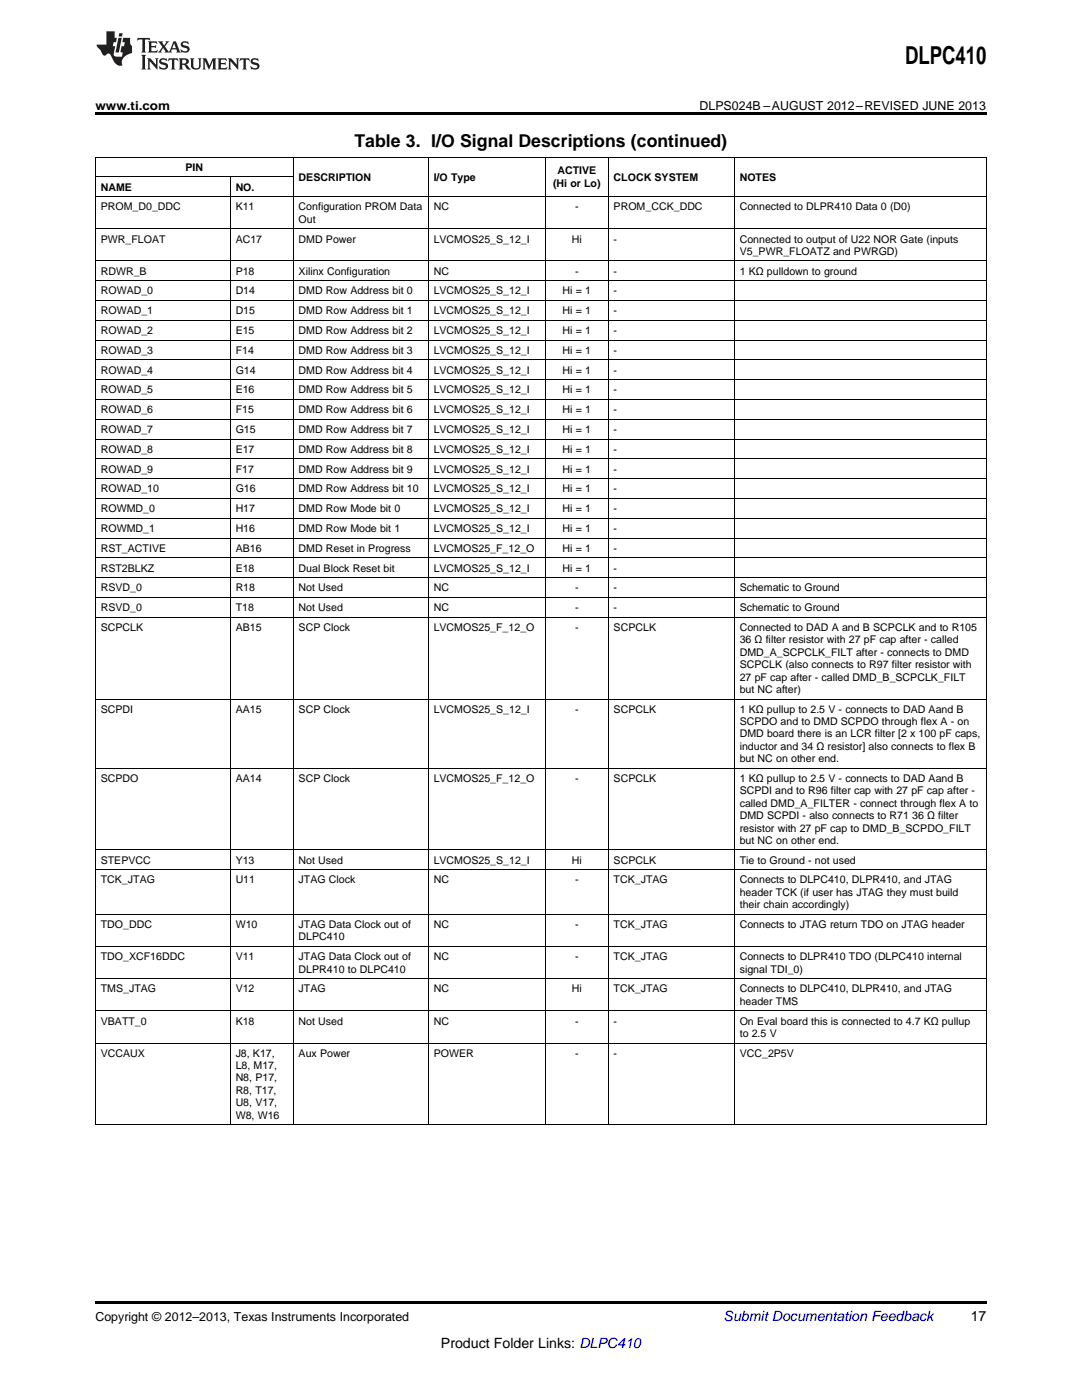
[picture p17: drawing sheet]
<svg xmlns="http://www.w3.org/2000/svg" width="216mm" height="279mm" viewBox="0 0 216 279" stroke-linecap="round" stroke-linejoin="round" font-family="sans-serif">
<defs><g id="words">
<text font-size="4.9" x="180.6" y="12.8">DLPC410</text>
<text font-size="3.5" x="70.7" y="29.3">Table 3. I/O Signal Descriptions (continued)</text>
<text font-size="2.8" fill="#0000c8" x="144.4" y="263.6">Submit Documentation Feedback</text>
<g font-size="2.8">
<text x="193.7" y="263.6">17</text>
<text x="88" y="269">Product Folder Links: DLPC410</text>
</g>
<g font-size="2.5">
<text x="19" y="21.9">www.ti.com</text>
<text x="139.6" y="21.9">DLPS024B –AUGUST 2012–REVISED JUNE 2013</text>
<text x="19" y="263.6">Copyright © 2012–2013, Texas Instruments Incorporated</text>
</g>
<g font-size="2.1">
<text x="37" y="34.1">PIN</text>
<text x="111.2" y="34.8">ACTIVE</text>
<text x="20.1" y="38">NAME</text>
<text x="20.1" y="42">PROM_D0_DDC</text>
<text x="47" y="38">NO.</text>
<text x="47" y="42">K11</text>
<text x="59.6" y="36.1">DESCRIPTION</text>
<text x="59.6" y="42">Configuration PROM Data</text>
<text x="86.5" y="36.1">I/O Type</text>
<text x="86.5" y="42">NC</text>
<text x="110.3" y="37.3">(Hi or Lo)</text>
<text x="114.8" y="42">-</text>
<text x="122.4" y="36.1">CLOCK SYSTEM</text>
<text x="122.4" y="42">PROM_CCK_DDC</text>
<text x="147.6" y="36.1">NOTES</text>
<text x="147.6" y="42">Connected to DLPR410 Data 0 (D0)</text>
<text x="59.6" y="44.4">Out</text>
<text x="20.1" y="48.4">PWR_FLOAT</text>
<text x="47" y="48.4">AC17</text>
<text x="59.6" y="48.4">DMD Power</text>
<text x="86.5" y="48.4">LVCMOS25_S_12_I</text>
<text x="114.1" y="48.4">Hi</text>
<text x="122.4" y="48.4">-</text>
<text x="147.6" y="48.4">Connected to output of U22 NOR Gate (inputs</text>
<text x="147.6" y="50.9">V5_PWR_FLOATZ and PWRGD)</text>
<text x="20.1" y="54.8">RDWR_B</text>
<text x="20.1" y="58.8">ROWAD_0</text>
<text x="47" y="54.8">P18</text>
<text x="47" y="58.8">D14</text>
<text x="59.6" y="54.8">Xilinx Configuration</text>
<text x="59.6" y="58.8">DMD Row Address bit 0</text>
<text x="86.5" y="54.8">NC</text>
<text x="86.5" y="58.8">LVCMOS25_S_12_I</text>
<text x="112.3" y="58.8">Hi = 1</text>
<text x="114.8" y="54.8">-</text>
<text x="122.4" y="54.8">-</text>
<text x="122.4" y="58.8">-</text>
<text x="147.6" y="54.8">1 KΩ pulldown to ground</text>
<text x="20.1" y="62.7">ROWAD_1</text>
<text x="47" y="62.7">D15</text>
<text x="59.6" y="62.7">DMD Row Address bit 1</text>
<text x="86.5" y="62.7">LVCMOS25_S_12_I</text>
<text x="112.3" y="62.7">Hi = 1</text>
<text x="122.4" y="62.7">-</text>
<text x="20.1" y="66.7">ROWAD_2</text>
<text x="20.1" y="70.6">ROWAD_3</text>
<text x="47" y="66.7">E15</text>
<text x="47" y="70.6">F14</text>
<text x="59.6" y="66.7">DMD Row Address bit 2</text>
<text x="59.6" y="70.6">DMD Row Address bit 3</text>
<text x="86.5" y="66.7">LVCMOS25_S_12_I</text>
<text x="86.5" y="70.6">LVCMOS25_S_12_I</text>
<text x="112.3" y="66.7">Hi = 1</text>
<text x="112.3" y="70.6">Hi = 1</text>
<text x="122.4" y="66.7">-</text>
<text x="122.4" y="70.6">-</text>
<text x="20.1" y="74.6">ROWAD_4</text>
<text x="47" y="74.6">G14</text>
<text x="59.6" y="74.6">DMD Row Address bit 4</text>
<text x="86.5" y="74.6">LVCMOS25_S_12_I</text>
<text x="112.3" y="74.6">Hi = 1</text>
<text x="122.4" y="74.6">-</text>
<text x="20.1" y="78.5">ROWAD_5</text>
<text x="20.1" y="82.5">ROWAD_6</text>
<text x="47" y="78.5">E16</text>
<text x="47" y="82.5">F15</text>
<text x="59.6" y="78.5">DMD Row Address bit 5</text>
<text x="59.6" y="82.5">DMD Row Address bit 6</text>
<text x="86.5" y="78.5">LVCMOS25_S_12_I</text>
<text x="86.5" y="82.5">LVCMOS25_S_12_I</text>
<text x="112.3" y="78.5">Hi = 1</text>
<text x="112.3" y="82.5">Hi = 1</text>
<text x="122.4" y="78.5">-</text>
<text x="122.4" y="82.5">-</text>
<text x="20.1" y="86.4">ROWAD_7</text>
<text x="47" y="86.4">G15</text>
<text x="59.6" y="86.4">DMD Row Address bit 7</text>
<text x="86.5" y="86.4">LVCMOS25_S_12_I</text>
<text x="112.3" y="86.4">Hi = 1</text>
<text x="122.4" y="86.4">-</text>
<text x="20.1" y="90.4">ROWAD_8</text>
<text x="20.1" y="94.3">ROWAD_9</text>
<text x="47" y="90.4">E17</text>
<text x="47" y="94.3">F17</text>
<text x="59.6" y="90.4">DMD Row Address bit 8</text>
<text x="59.6" y="94.3">DMD Row Address bit 9</text>
<text x="86.5" y="90.4">LVCMOS25_S_12_I</text>
<text x="86.5" y="94.3">LVCMOS25_S_12_I</text>
<text x="112.3" y="90.4">Hi = 1</text>
<text x="112.3" y="94.3">Hi = 1</text>
<text x="122.4" y="90.4">-</text>
<text x="122.4" y="94.3">-</text>
<text x="20.1" y="98.3">ROWAD_10</text>
<text x="47" y="98.3">G16</text>
<text x="59.6" y="98.3">DMD Row Address bit 10</text>
<text x="86.5" y="98.3">LVCMOS25_S_12_I</text>
<text x="112.3" y="98.3">Hi = 1</text>
<text x="122.4" y="98.3">-</text>
<text x="20.1" y="102.2">ROWMD_0</text>
<text x="20.1" y="106.2">ROWMD_1</text>
<text x="47" y="102.2">H17</text>
<text x="47" y="106.2">H16</text>
<text x="59.6" y="102.2">DMD Row Mode bit 0</text>
<text x="59.6" y="106.2">DMD Row Mode bit 1</text>
<text x="86.5" y="102.2">LVCMOS25_S_12_I</text>
<text x="86.5" y="106.2">LVCMOS25_S_12_I</text>
<text x="112.3" y="102.2">Hi = 1</text>
<text x="112.3" y="106.2">Hi = 1</text>
<text x="122.4" y="102.2">-</text>
<text x="122.4" y="106.2">-</text>
<text x="20.1" y="110.1">RST_ACTIVE</text>
<text x="47" y="110.1">AB16</text>
<text x="59.6" y="110.1">DMD Reset in Progress</text>
<text x="86.5" y="110.1">LVCMOS25_F_12_O</text>
<text x="112.3" y="110.1">Hi = 1</text>
<text x="122.4" y="110.1">-</text>
<text x="20.1" y="114.1">RST2BLKZ</text>
<text x="20.1" y="118">RSVD_0</text>
<text x="47" y="114.1">E18</text>
<text x="47" y="118">R18</text>
<text x="59.6" y="114.1">Dual Block Reset bit</text>
<text x="59.6" y="118">Not Used</text>
<text x="86.5" y="114.1">LVCMOS25_S_12_I</text>
<text x="86.5" y="118">NC</text>
<text x="112.3" y="114.1">Hi = 1</text>
<text x="114.8" y="118">-</text>
<text x="122.4" y="114.1">-</text>
<text x="122.4" y="118">-</text>
<text x="147.6" y="118">Schematic to Ground</text>
<text x="20.1" y="122">RSVD_0</text>
<text x="20.1" y="125.9">SCPCLK</text>
<text x="47" y="122">T18</text>
<text x="47" y="125.9">AB15</text>
<text x="59.6" y="122">Not Used</text>
<text x="59.6" y="125.9">SCP Clock</text>
<text x="86.5" y="122">NC</text>
<text x="86.5" y="125.9">LVCMOS25_F_12_O</text>
<text x="114.8" y="122">-</text>
<text x="114.8" y="125.9">-</text>
<text x="122.4" y="122">-</text>
<text x="122.4" y="125.9">SCPCLK</text>
<text x="147.6" y="122">Schematic to Ground</text>
<text x="147.6" y="125.9">Connected to DAD A and B SCPCLK and to R105</text>
<text x="147.6" y="128.4">36 Ω filter resistor with 27 pF cap after - called</text>
<text x="147.6" y="130.9">DMD_A_SCPCLK_FILT after - connects to DMD</text>
<text x="147.6" y="133.3">SCPCLK (also connects to R97 filter resistor with</text>
<text x="147.6" y="135.8">27 pF cap after - called DMD_B_SCPCLK_FILT</text>
<text x="20.1" y="142.2">SCPDI</text>
<text x="47" y="142.2">AA15</text>
<text x="59.6" y="142.2">SCP Clock</text>
<text x="86.5" y="142.2">LVCMOS25_S_12_I</text>
<text x="114.8" y="142.2">-</text>
<text x="122.4" y="142.2">SCPCLK</text>
<text x="147.6" y="138.3">but NC after)</text>
<text x="147.6" y="142.2">1 KΩ pullup to 2.5 V - connects to DAD Aand B</text>
<text x="147.6" y="144.7">SCPDO and to DMD SCPDO through flex A - on</text>
<text x="147.6" y="147.2">DMD board there is an LCR filter [2 x 100 pF caps,</text>
<text x="147.6" y="149.6">inductor and 34 Ω resistor] also connects to flex B</text>
<text x="147.6" y="152.1">but NC on other end.</text>
<text x="20.1" y="156.1">SCPDO</text>
<text x="47" y="156.1">AA14</text>
<text x="59.6" y="156.1">SCP Clock</text>
<text x="86.5" y="156.1">LVCMOS25_F_12_O</text>
<text x="114.8" y="156.1">-</text>
<text x="122.4" y="156.1">SCPCLK</text>
<text x="147.6" y="156.1">1 KΩ pullup to 2.5 V - connects to DAD Aand B</text>
<text x="147.6" y="158.5">SCPDI and to R96 filter cap with 27 pF cap after -</text>
<text x="147.6" y="161">called DMD_A_FILTER - connect through flex A to</text>
<text x="147.6" y="163.5">DMD SCPDI - also connects to R71</text>
<text x="147.6" y="165.9">resistor with 27 pF cap to DMD_B_SCPDO_FILT</text>
<text x="182" y="163.5">36 Ω filter</text>
<text x="20.1" y="172.4">STEPVCC</text>
<text x="47" y="172.4">Y13</text>
<text x="59.6" y="172.4">Not Used</text>
<text x="86.5" y="172.4">LVCMOS25_S_12_I</text>
<text x="114.1" y="172.4">Hi</text>
<text x="122.4" y="172.4">SCPCLK</text>
<text x="147.6" y="168.4">but NC on other end.</text>
<text x="147.6" y="172.4">Tie to Ground - not used</text>
<text x="20.1" y="176.3">TCK_JTAG</text>
<text x="47" y="176.3">U11</text>
<text x="59.6" y="176.3">JTAG Clock</text>
<text x="86.5" y="176.3">NC</text>
<text x="114.8" y="176.3">-</text>
<text x="122.4" y="176.3">TCK_JTAG</text>
<text x="147.6" y="176.3">Connects to DLPC410, DLPR410, and JTAG</text>
<text x="147.6" y="178.8">header TCK (if user has JTAG they must build</text>
<text x="20.1" y="185.2">TDO_DDC</text>
<text x="47" y="185.2">W10</text>
<text x="59.6" y="185.2">JTAG Data Clock out of</text>
<text x="86.5" y="185.2">NC</text>
<text x="114.8" y="185.2">-</text>
<text x="122.4" y="185.2">TCK_JTAG</text>
<text x="147.6" y="181.3">their chain accordingly)</text>
<text x="147.6" y="185.2">Connects to JTAG return TDO on JTAG header</text>
<text x="20.1" y="191.6">TDO_XCF16DDC</text>
<text x="47" y="191.6">V11</text>
<text x="59.6" y="187.7">DLPC410</text>
<text x="59.6" y="191.6">JTAG Data Clock out of</text>
<text x="86.5" y="191.6">NC</text>
<text x="114.8" y="191.6">-</text>
<text x="122.4" y="191.6">TCK_JTAG</text>
<text x="147.6" y="191.6">Connects to DLPR410 TDO (DLPC410 internal</text>
<text x="59.6" y="194.1">DLPR410 to DLPC410</text>
<text x="147.6" y="194.1">signal TDI_0)</text>
<text x="20.1" y="198">TMS_JTAG</text>
<text x="47" y="198">V12</text>
<text x="59.6" y="198">JTAG</text>
<text x="86.5" y="198">NC</text>
<text x="114.1" y="198">Hi</text>
<text x="122.4" y="198">TCK_JTAG</text>
<text x="147.6" y="198">Connects to DLPC410, DLPR410, and JTAG</text>
<text x="147.6" y="200.5">header TMS</text>
<text x="20.1" y="204.5">VBATT_0</text>
<text x="47" y="204.5">K18</text>
<text x="59.6" y="204.5">Not Used</text>
<text x="86.5" y="204.5">NC</text>
<text x="114.8" y="204.5">-</text>
<text x="122.4" y="204.5">-</text>
<text x="147.6" y="204.5">On Eval board this is connected to 4.7 KΩ pullup</text>
<text x="147.6" y="206.9">to 2.5 V</text>
<text x="20.1" y="210.9">VCCAUX</text>
<text x="47" y="210.9">J8, K17,</text>
<text x="47" y="213.4">L8, M17,</text>
<text x="47" y="215.8">N8, P17,</text>
<text x="59.6" y="210.9">Aux Power</text>
<text x="86.5" y="210.9">POWER</text>
<text x="114.8" y="210.9">-</text>
<text x="122.4" y="210.9">-</text>
<text x="147.6" y="210.9">VCC_2P5V</text>
<text x="47" y="218.3">R8, T17,</text>
<text x="47" y="220.8">U8, V17,</text>
<text x="47" y="223.2">W8, W16</text>
</g>
</g></defs>
<path d="M19 22.5h177.8v.5h-177.8zM19 259.7h177.8v.5h-177.8z" fill="#000"/>
<g fill="none" stroke="#000" stroke-width=".2">
<path d="M19 39.2h177.8M19 35.3h39.5M19 31.3h177.8M19.1 31.4v193.1M45.9 35.3v189.2M58.5 31.4v193.1M85.4 31.4v193.1M108.8 31.4v193.1M121.3 31.4v193.1M146.5 31.4v193.1M196.8 31.4v193.1M19 60h177.8"/>
<path d="M19 56h177.8M19 52.1h177.8M19 45.7h177.8M19 79.7h177.8M19 75.8h177.8M19 71.8h177.8M19 67.9h177.8M19 63.9h177.8M19 99.5h177.8M19 95.5h177.8M19 91.6h177.8M19 87.6h177.8"/>
<path d="M19 83.7h177.8M19 119.3h177.8M19 115.3h177.8M19 111.4h177.8M19 107.4h177.8M19 103.5h177.8M19 139.5h177.8M19 123.2h177.8M19 153.3h177.8M19 173.6h177.8M19 169.6h177.8M19 195.3h177.8"/>
<path d="M19 188.9h177.8M19 182.5h177.8M19 208.2h177.8M19 201.7h177.8M19 224.5h177.8"/>
</g>
<g fill="#231f20">
<path d="M27.5 7.6l-.1 .5 .4-.2h.6v.1v2.1l-.2 .4h1l-.3-.4v-2.1l.1-.1h.5l.5 .2-.2-.5zM29.5 8.3l.2 .3v1.5l-.2 .4h1.8l.2-.6a1.04 1.04 0 0 1-1.3 .2v-.7h.6l.3 .2v-.6l-.3 .2h-.6v-.6l.8-.1 .4 .3-.2-.5zM31.5 8.3l.9 1.1-.9 1.1h.8l-.2-.2 .5-.7 .4 .7-.2 .2h1.5l-.1-.2 .1-.4h.9l.1 .4-.2 .2h1l-.3-.3-.7-1.9h-.5l-.9 2-.8-1 .9-1h-.8l.1 .3-.3 .5-.4-.6 .2-.2zM34.7 8.6l.4 1h-.7zM36.3 8.4a.63 .63 0 0 0-.2 .7 .63 .63 0 0 0 .6 .4l.6 .2 .1 .2a.75 .75 0 0 1-.7 .4 .75 .75 0 0 1-.6-.5l.1 .7 .1-.1a1.11 1.11 0 0 0 1.5-.6 1.13 1.13 0 0 0-1.2-.8l-.1-.4a1.04 1.04 0 0 1 1.2 .2l-.2-.5-.1 .1-.5-.2zM28.2 10.9l.2 .4v2.2l-.2 .4h1l-.3-.4v-2.2l.3-.4zM29.3 11.6l.3 .4v1.5l-.3 .4h.8l-.2-.4v-1.3l1.5 1.7v-1.9l.2-.4h-.7l.2 .4v.9l-1.1-1.3zM32 11.8a.62 .62 0 0 0-.2 .7 .62 .62 0 0 0 .6 .4l.6 .1 .1 .3a.76 .76 0 0 1-.7 .3 .76 .76 0 0 1-.6-.4l.1 .7 .1-.1a1.11 1.11 0 0 0 1.5-.6 1.13 1.13 0 0 0-1.2-.8l-.1-.4a1.04 1.04 0 0 1 1.2 .2l-.2-.6-.1 .1-.5-.1zM33.7 11.6l-.2 .6a.61 .61 0 0 1 .8-.3v1.6l-.2 .4h.9l-.2-.4v-1.6a.63 .63 0 0 1 .8 .3l-.2-.6zM35.6 11.6l.3 .4v1.5l-.3 .4h1l-.2-.2v-.8l.5 .2a.76 .76 0 0 0 1.2 .7l-1-1a.58 .58 0 0 0 .6-.5 .58 .58 0 0 0-.5-.6zM36.4 11.9h.1a.45 .45 0 0 1 .5 .1 .45 .45 0 0 1 .1 .5l-.7 .2zM37.9 11.6l.2 .2a2.17 2.17 0 0 0 .3 1.9 .99 .99 0 0 0 1.6-.6v-1.1l.2-.4h-.7l.2 .2a1.92 1.92 0 0 1-.2 1.8 .6 .6 0 0 1-.9-.5v-1.1l.2-.4zM40.4 11.6l.2 .4v1.5l-.2 .4h.7l-.2-.4v-1.4l.8 1.8 .8-1.8v1.4l-.2 .4h.9l-.2-.4v-1.5l.2-.4h-.8l-.6 1.5-.6-1.5zM43.4 11.6l.2 .4v1.5l-.2 .4h1.8l.2-.6a1.04 1.04 0 0 1-1.3 .1v-.6h.5l.4 .2v-.6l-.4 .2h-.5v-.7h.8l.3 .3-.1-.6zM45.5 11.6l.2 .4v1.5l-.2 .4h.7l-.2-.4v-1.3l1.5 1.7v-1.9l.2-.4h-.7l.2 .4v.9l-1.1-1.3zM47.9 11.6l-.1 .6a.61 .61 0 0 1 .8-.3v1.6l-.3 .4h1l-.3-.4 .1-1.6a.63 .63 0 0 1 .7 .3l-.1-.6zM50.2 11.8a.62 .62 0 0 0-.2 .7 .62 .62 0 0 0 .6 .4l.6 .1 .2 .3a.76 .76 0 0 1-.8 .3 .76 .76 0 0 1-.6-.4l.1 .7 .2-.1a1.11 1.11 0 0 0 1.5-.6 1.13 1.13 0 0 0-1.3-.8l-.1-.4a1.04 1.04 0 0 1 1.2 .2l-.1-.6-.2 .1-.5-.1z"/>
<path d="M21.2 6.3v2.6h-1.9l.1 .4 .7 .9a.91 .91 0 0 0 1 .8 .56 .56 0 0 1 .5-.3 .56 .56 0 0 1 .5 .3l.4 .8a1.53 1.53 0 0 0 1.9 1.2 1.54 1.54 0 0 1 1-2.1l.9-.3v-1.4a1.52 1.52 0 0 1-.3-1.6h-1.4l-.2 .8h.5l-.2 .8h-.4l-.2 1v.2l.4 .1-.2 .8a1.93 1.93 0 0 1-1.6-.3l.3-1.8h-.5l.2-.8h.4l.2-.8h-.4v-1.3zM23.6 7.6l-.6 2.9h.7l.6-2.9zM23.8 6.6l-.1 .7h.6l.2-.7z"/>
</g>
<use href="#words"/>
</svg>
